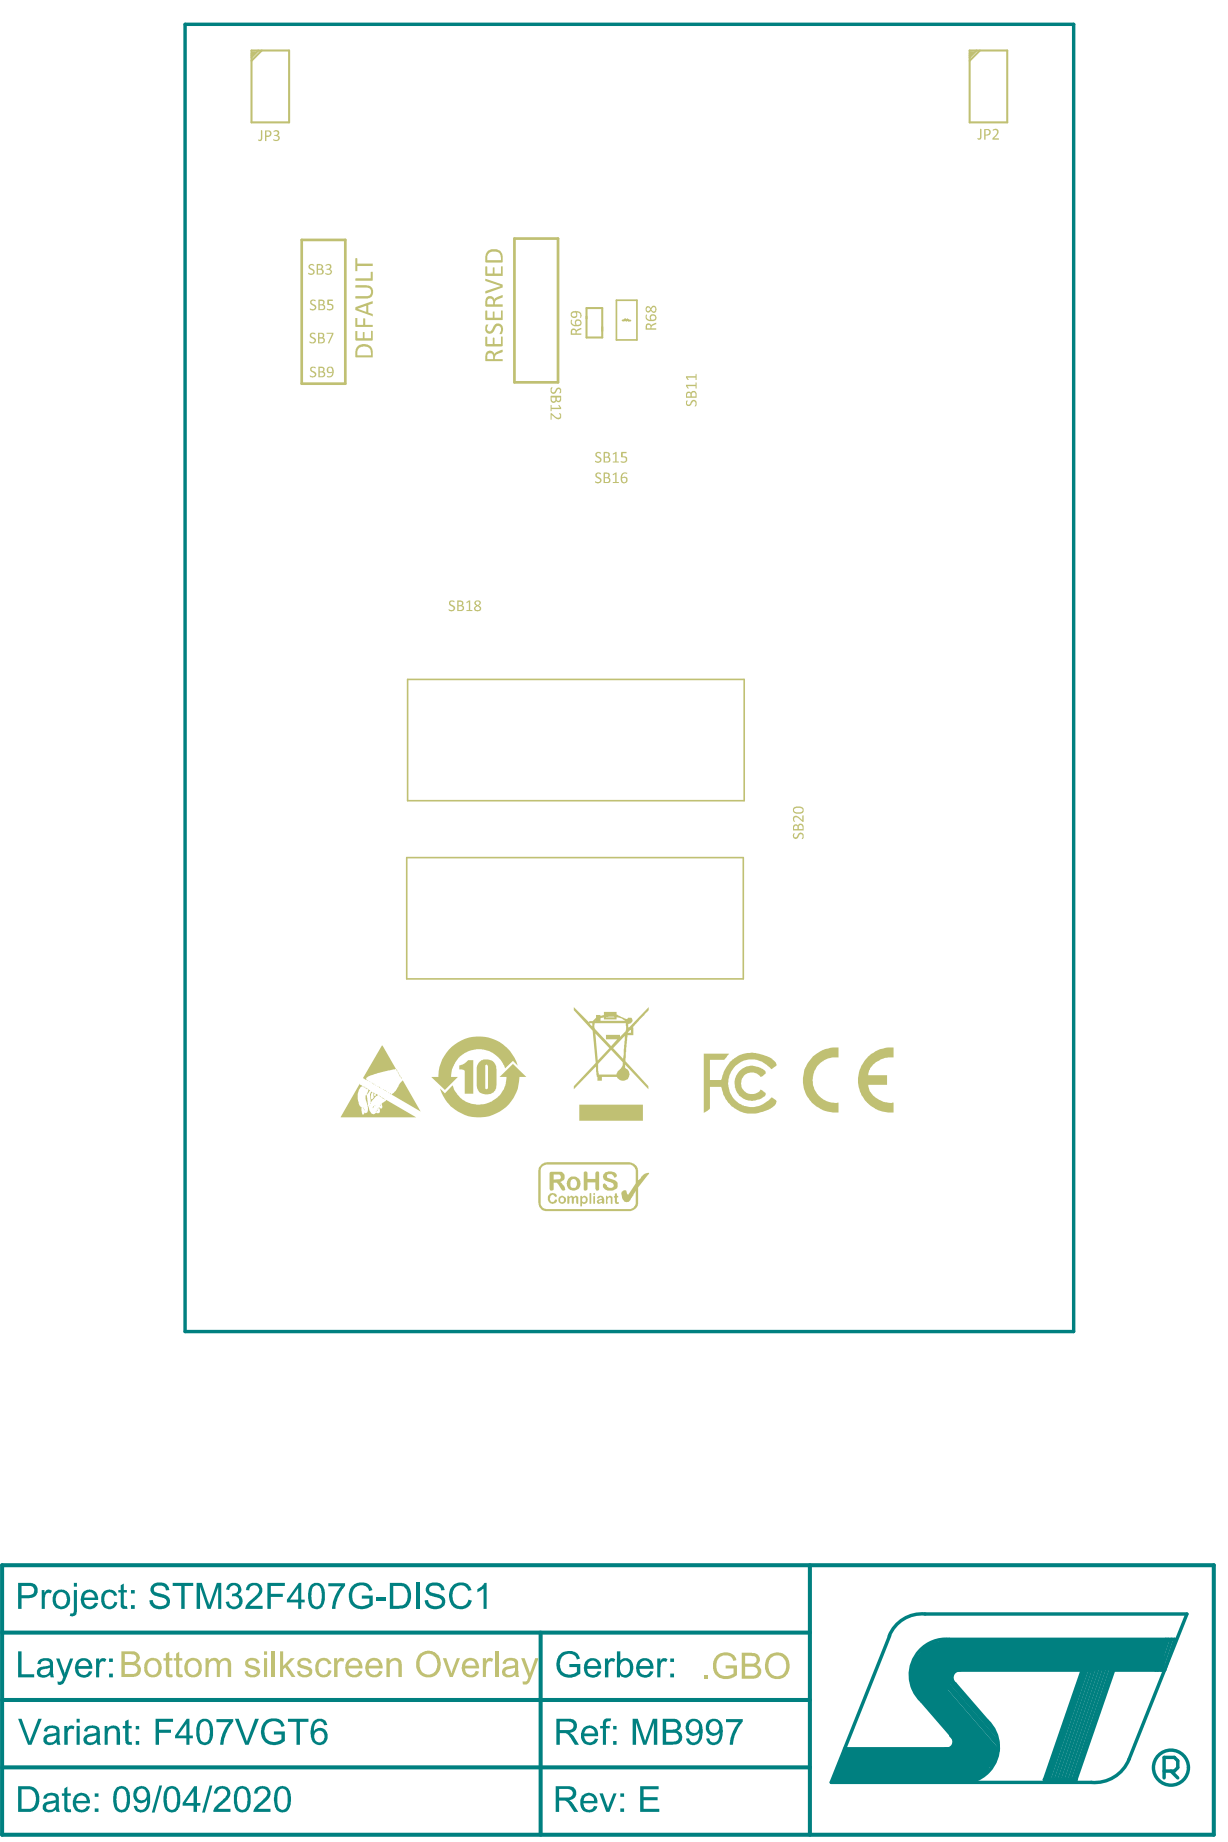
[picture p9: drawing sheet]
<svg xmlns="http://www.w3.org/2000/svg" width="303mm" height="455mm" viewBox="0 0 303 455" stroke-linecap="round" stroke-linejoin="round" font-family="sans-serif">
<g fill="#008080">
<path d="M208.4 431.7h26.1l1.5-2.5 7.4 8.5-2.5 2.3h-35.8z"/>
<path d="M228.6 406l4.8-1.3h54v7.6h-51.6l-2.3 5.9-4 4.1-4.7-6.2v-5.5z"/>
</g>
<g fill="none" stroke="#008080" stroke-width=".84">
<path d="M228.3 398.4h64.6l-14.3 35.9M219.6 403.8l-14.5 36.2h64.2M225.3 416.9l18.1 20.8M226.2 416.9l17.6 20.3M226.2 416l17.6 20.4M226.5 412.3h43.2M226.6 415.6l17.6 20.4M227 415.2l17.7 20.3M227.4 419.9l10.2 11.8h-29.2M227.5 414.7l17.6 20.4M227.9 414.3l17.6 20.4M228.1 407.8l17.6 20.4"/>
<path d="M228.3 413.1l17.6 20.3M228.3 412.2l17.6 20.4M228.3 409.3l17.6 20.3M228.3 413.9l17.4 20.2M228.7 411.8l17.6 20.4M228.7 410.5l17.6 20.4M234.2 404.7h55.7l-2.5 7.6M235.7 415.7l7.9 9.1M267.4 411.5l-9.6 27.8M268 411.5l-9.5 27.7M268.4 411.5l-9.5 27.7M269.3 411.5l-9.5 27.7"/>
<path d="M270.1 411.5l-9.5 27.7M271 411.5l-9.6 27.7M271.8 411.5l-9.5 27.7M272.7 411.5l-9.6 27.7M273.5 411.5l-9.5 27.7M274.4 411.5l-9.6 27.7M275.1 412.3h12.3M275.1 411.5l-9.6 27.8M287.7 404.7l-2.5 7.6M288.2 404.7l-2.5 7.6M289.1 404.7l-2.5 7.6M287.3 437.2h2.5l.8-.8v-1.7l-.8-.9h-2.5v5.1"/>
<path d="M289 437.2l1.6 1.7"/>
</g>
<path d="M.5 386.4h299v66.5h-299zM199.9 386.4v66.5M.5 419.7h199.4M.5 403h199.4M133.4 403v49.9M.5 436.3h199.4M257.8 439.3h7.7" fill="none" stroke="#008080" stroke-width="1"/>
<g fill="#008080">
<path d="M147.9 442.7h.9l1.2 3.7 1.4-3.7h.8l-1.8 4.6h-.8z"/>
<path d="M158 441h4.5v.7h-3.7v2h3.5v.7h-3.5v2.1h3.9v.8h-4.7z"/>
<path d="M138.7 408l.3-.2a2.97 2.97 0 0 1 3.9 1l.2 .6-.7 .3a2.18 2.18 0 0 0-2.5-1.4 2.18 2.18 0 0 0-1.8 2.3v.3a2.49 2.49 0 0 0 1.5 2.3 2.49 2.49 0 0 0 2.8-.5v-1.2h-1.9v-.7h2.7v2.4l-.3 .2a3.4 3.4 0 0 1-5.5-1.7 3.7 3.7 0 0 1 1.3-3.7z"/>
<path d="M149.3 409.4h.7v.7a1.1 1.1 0 0 1 1.8-.5l-.2 .7a.88 .88 0 0 0-1.1-.1 .88 .88 0 0 0-.4 .9v3h-.8z"/>
<path d="M162.2 409.4h.8v.7a1.1 1.1 0 0 1 1.7-.5l-.3 .7a.84 .84 0 0 0-1-.1 .84 .84 0 0 0-.4 .9v3h-.8z"/>
<path d="M4.5 407.7h.8v5.6h3.1v.8h-3.9z"/>
<path d="M13.8 409.4h.9l1.2 3.8 1.4-3.8h.8l-1.8 4.9a1.77 1.77 0 0 1-1.5 1.6h-.5l-.1-.8a.9 .9 0 0 0 1 0 .9 .9 0 0 0 .3-.9z"/>
<path d="M23.7 409.4h.8v.7a1.1 1.1 0 0 1 1.7-.5l-.3 .7a.88 .88 0 0 0-1.1 0 .88 .88 0 0 0-.2 1l-.1 2.8h-.8z"/>
<path d="M149.1 424.5l.5-.3 1.2 .1-.2 .7h-.6a.49 .49 0 0 0-.5 .7v.4h1v.6h-1v4h-.7v-4h-.7v-.6h.7v-1z"/>
<path d="M156.1 424.3h1.3l1.8 5.5 1.9-5.5h1.1v6.4h-.8v-5.4l-1.9 5.4h-.8l-1.7-5.5v5.5h-.9z"/>
<path d="M179.2 424.4h4.1v.7l-1 1.2-.5 1.1a6.9 6.9 0 0 0-1 3.3h-.7l.2-1.8 1-2.3 1-1.4h-3.1z"/>
<path d="M4.5 424.3h.8l2 5.7 2.2-5.7h.8l-2.5 6.4h-.9z"/>
<path d="M15.9 426.1h.7v.7a1.02 1.02 0 0 1 .8-.8 1.02 1.02 0 0 1 1 .3l-.3 .6a.88 .88 0 0 0-1-.1 .88 .88 0 0 0-.4 1v2.9h-.8z"/>
<path d="M25.8 426.1h.7v.7a1.69 1.69 0 0 1 2-.8 1.69 1.69 0 0 1 1.1 1.9v2.8h-.8v-2.8a1.06 1.06 0 0 0-1.1-1.2 1.06 1.06 0 0 0-1 1.2l-.1 2.8h-.8z"/>
<path d="M30.9 424.9l.8-.4v1.6h.8v.6h-.8v2.7a.5 .5 0 0 0 .2 .6 .5 .5 0 0 0 .6 0l.1 .7h-.6a1.07 1.07 0 0 1-1.1-1.3v-2.7h-.6v-.6h.6z"/>
<path d="M38.4 424.3h4.3v.8h-3.5v1.9h3v.8h-3v2.9h-.8z"/>
<path d="M53.4 424.4h4.2v.7l-1.1 1.2-.5 1.1a6.9 6.9 0 0 0-.9 3.3h-.8l.3-1.8 .8-2.1 1.1-1.6h-3.1z"/>
<path d="M58 424.3h.9l2 5.7 2.1-5.7h.9l-2.5 6.4h-.9z"/>
<path d="M65.7 424.6h.3a2.89 2.89 0 0 1 4 1.1l.2 .4-.7 .2a2.08 2.08 0 0 0-1.7-1.4 2.08 2.08 0 0 0-2.1 .8l-.2 .5a3.1 3.1 0 0 0 .6 3.3 2.71 2.71 0 0 0 3.4-.1v-1.2h-1.9v-.8h2.7v2.4a3.6 3.6 0 0 1-5.6-.7v-.1a4 4 0 0 1 1-4.4z"/>
<path d="M71.1 424.3h5v.8h-2.1v5.6h-.8v-5.6h-2.1z"/>
<path d="M15.9 441.5l.7-.5v1.7h.9v.6h-.9v2.9l.2 .4h.7v.7a1.14 1.14 0 0 1-1.3-.1 1.14 1.14 0 0 1-.3-1.3v-2.6h-.6v-.6h.6z"/>
<path d="M39.3 440.8h.7l-1.9 6.7h-.6z"/>
<path d="M51.7 440.8h.7l-1.9 6.7h-.6z"/>
<path d="M53.6 441.2l.2-.1a2.01 2.01 0 0 1 3 1.8l-.1 .6-.5 .8-2.4 2.2h3.1v.8l-4.2-.1a4.7 4.7 0 0 1 2.2-2.7 2.38 2.38 0 0 0 1-2.3 1.25 1.25 0 0 0-1.4-.6 1.25 1.25 0 0 0-.9 1.2l-.9-.1 .4-.9z"/>
<path d="M63.3 441.4h.1a2.07 2.07 0 0 1 3 .3 2.18 2.18 0 0 1-.8 3.1l-2 1.7h3.2v.8h-4.3l.1-.4a5.2 5.2 0 0 1 2-2.3 2.68 2.68 0 0 0 1.4-2.1 1.24 1.24 0 0 0-1.4-.9 1.24 1.24 0 0 0-1.1 1.2l-.8-.1 .3-.9z"/>
<path d="M10.3 392.5h.7v.7a1.13 1.13 0 0 1 1.8-.5l-.3 .7a.86 .86 0 0 0-1 0 .86 .86 0 0 0-.4 .8v3h-.8z"/>
<path d="M25.7 392.8a2.04 2.04 0 0 1 3.2 1.1l-.8 .1a1.15 1.15 0 0 0-1.3-1 1.15 1.15 0 0 0-1 1.2 1.65 1.65 0 0 0 1.3 2.4l.7-.3 .4-.9 .7 .2a2.04 2.04 0 0 1-2.4 1.5 2.04 2.04 0 0 1-1.5-2.5l.1-1.1z"/>
<path d="M29.8 391.4l.7-.5v1.6h.8v.6h-.8v3.2l.4 .2 .4-.1 .2 .8h-.4a.87 .87 0 0 1-1.3-.8v-3.3h-.6v-.6h.6z"/>
<path d="M37.9 391a2.67 2.67 0 0 1 3.7 .9l.2 .6-.9 .1a1.63 1.63 0 0 0-1.2-1.2 1.63 1.63 0 0 0-1.6 .5 1.02 1.02 0 0 0 1.1 1.4l.5 .2a2.14 2.14 0 0 1 2.2 1.8 2.26 2.26 0 0 1-3 1.9 2.17 2.17 0 0 1-2-2.1l.8-.1a1.8 1.8 0 0 0 2.8 1.3 .98 .98 0 0 0 .6-1.2 .98 .98 0 0 0-1.2-.7l-.7-.2a2.16 2.16 0 0 1-2.1-2.1l.3-.6z"/>
<path d="M42.6 390.8h5.1v.7h-2.1v5.7h-.9v-5.7h-2.1z"/>
<path d="M48.5 390.8h1.3l1.8 5.5 1.9-5.5h1.1v6.4h-.8v-5.4l-1.8 5.4h-.8l-1.8-5.5v5.5h-.9z"/>
<path d="M56.5 391a1.87 1.87 0 0 1 2.1-.1 1.87 1.87 0 0 1 .9 1.9l-.2 .4-.7 .5a1.71 1.71 0 0 1 1.3 1.5 1.71 1.71 0 0 1-1 1.7 2.14 2.14 0 0 1-3.2-1.4l.8-.2a1.3 1.3 0 0 0 1.4 1.3 1.3 1.3 0 0 0 1.1-1.6 1.3 1.3 0 0 0-1.8-.9l.1-.7a1.08 1.08 0 0 0 1.4-.7 1.08 1.08 0 0 0-.8-1.4 1.08 1.08 0 0 0-1.3 1l-.1 .2-.7-.1z"/>
<path d="M61.3 391.2h.1a2.02 2.02 0 0 1 2.4-.2 2.02 2.02 0 0 1 .8 2.3l-.5 .8-2.5 2.3h3.2v.8l-4.3-.1a4.9 4.9 0 0 1 2.3-2.8 2.17 2.17 0 0 0 1-2.4 1.22 1.22 0 0 0-1.4-.5 1.22 1.22 0 0 0-.9 1.2l-.8-.1 .1-.5z"/>
<path d="M66 390.8h4.3v.7h-3.5v2h3v.7h-3v3h-.8z"/>
<path d="M81 390.8h4.1v.7l-.6 .8-.9 1.6a6.3 6.3 0 0 0-.8 3.3h-.9l.2-1.1a6.3 6.3 0 0 1 1-2.9l1-1.6h-3.1z"/>
<path d="M87.4 391.1a2.99 2.99 0 0 1 4.4 1.2l.1 .2-.8 .3a2.21 2.21 0 0 0-2.7-1.3 2.21 2.21 0 0 0-1.5 2.6 2.43 2.43 0 0 0 1.4 2.2 2.43 2.43 0 0 0 2.6-.3l.2-.2v-1.2h-1.8v-.7h2.7l-.1 2.4a3.4 3.4 0 0 1-5.7-1.1 3.5 3.5 0 0 1 .9-3.8z"/>
<path d="M92.8 394.5h2.4v.7h-2.4z"/>
<path d="M102.8 390.8h.8v6.4h-.8z"/>
<path d="M105.7 391a2.79 2.79 0 0 1 3.8 .7l.2 .8-.8 .1a1.45 1.45 0 0 0-2-1.2 .94 .94 0 0 0-1 1 .94 .94 0 0 0 1.1 .9l.6 .2a2.42 2.42 0 0 1 2.3 1.5 2.28 2.28 0 0 1-3.1 2.2 2.02 2.02 0 0 1-2-2.1l.8-.1a1.91 1.91 0 0 0 1.5 1.5 1.91 1.91 0 0 0 1.9-.8 1.27 1.27 0 0 0-1.2-1.4l-.6-.1a2.21 2.21 0 0 1-2.1-1.7v-.6z"/>
<path d="M112 391.2a2.76 2.76 0 0 1 4.4 1.3l-.9 .2a1.95 1.95 0 0 0-2.2-1.3 1.95 1.95 0 0 0-1.6 2.1l-.1 .4a2.51 2.51 0 0 0 1.7 2.6 1.95 1.95 0 0 0 2.3-1.6l.9 .3a2.84 2.84 0 0 1-2.4 2 2.84 2.84 0 0 1-2.8-1.3 3.9 3.9 0 0 1 .7-4.7z"/>
<path d="M117.8 392.3l.9-.5 .9-1h.5v6.4h-.8v-5.1l-1.5 1z"/>
<path d="M138 441.6v2.1h1.8a1.1 1.1 0 0 0 1.5-.9 1.1 1.1 0 0 0-1.3-1.2zM137.1 441h3a1.75 1.75 0 0 1 2.1 1.5 1.75 1.75 0 0 1-1.8 1.9l.7 .4 1.6 2.5h-1l-.9-1.4a2 2 0 0 0-1.7-1.4h-1.1v2.8h-.9z"/>
<path d="M144.4 443.6l-.3 1h2.5a1.32 1.32 0 0 0-.8-1.2 1.32 1.32 0 0 0-1.4 .2zM143.8 443.2a2.19 2.19 0 0 1 2.5-.3 2.19 2.19 0 0 1 1.1 2.3h-3.4a1.37 1.37 0 0 0 .8 1.4 1.37 1.37 0 0 0 1.6-.4l.2-.3h.8a2.23 2.23 0 0 1-2.8 1.4 2.23 2.23 0 0 1-1.4-2.8z"/>
<path d="M153.1 442.7h.9v.9h-.9zM153.1 446.5h.9v.8h-.9z"/>
<path d="M145.5 410.2l-.4 .5-.1 .6h2.5a1.27 1.27 0 0 0-.7-1.2 1.27 1.27 0 0 0-1.3 .1zM145 409.7a2.2 2.2 0 0 1 2.4 0 2.2 2.2 0 0 1 1 2.3h-3.5a1.35 1.35 0 0 0 1 1.5 1.35 1.35 0 0 0 1.6-.9h.9a2.23 2.23 0 0 1-2.9 1.4 2.23 2.23 0 0 1-1.4-2.8l.4-1z"/>
<path d="M153.6 410.2a2.24 2.24 0 0 0 .2 3.2 1.43 1.43 0 0 0 1.4-.4 1.43 1.43 0 0 0 .2-1.5 1.24 1.24 0 0 0-.5-1.3 1.24 1.24 0 0 0-1.3 0zM152.2 407.7h.9v2.2a1.88 1.88 0 0 1 2-.4 1.88 1.88 0 0 1 1.2 1.8l-.1 1a2 2 0 0 1-2.1 1.9l-.9-.4-.2-.3v.6h-.8z"/>
<path d="M158.1 410.4l-.3 .9h2.6a1.32 1.32 0 0 0-.8-1.3 1.32 1.32 0 0 0-1.5 .4zM157.6 409.9a2.2 2.2 0 0 1 2.6-.3 2.2 2.2 0 0 1 1.1 2.4h-3.5a1.35 1.35 0 0 0 1 1.5 1.35 1.35 0 0 0 1.6-.9h.9a2.13 2.13 0 0 1-3.3 1.2 2.73 2.73 0 0 1-.5-3.7z"/>
<path d="M165.4 409.4h.9v.9h-.9zM165.4 413.2h.9v.9h-.9z"/>
<path d="M10.2 412.2a.74 .74 0 0 0-.2 1 .74 .74 0 0 0 1 .3 1.31 1.31 0 0 0 1.3-1.4l-.1-.4zM9.6 409.9a2.78 2.78 0 0 1 3.2 0l.3 .5v2.8l.2 .9h-.8l-.1-.6a2.45 2.45 0 0 1-3 .2 1.36 1.36 0 0 1-.2-1.5 1.36 1.36 0 0 1 1.3-.7l.9-.2a.64 .64 0 0 0 .9-.3 .64 .64 0 0 0-.5-.9 1.22 1.22 0 0 0-1.8 .8l-.8-.2z"/>
<path d="M19.7 410.4l-.4 .9h2.6a1.32 1.32 0 0 0-.8-1.3 1.32 1.32 0 0 0-1.4 .4zM19.1 409.9a2.2 2.2 0 0 1 2.6-.3 2.2 2.2 0 0 1 1.1 2.4h-3.5a1.35 1.35 0 0 0 1.1 1.5 1.35 1.35 0 0 0 1.5-.9h.9a2.2 2.2 0 0 1-1.8 1.6 2.2 2.2 0 0 1-2.2-1 3.1 3.1 0 0 1 .3-3.3z"/>
<path d="M26.9 409.4h.9v.9h-.9zM26.9 413.2h.9v.9h-.9z"/>
<path d="M138.1 425v2.1h2a1.11 1.11 0 0 0 1.5-1 1.11 1.11 0 0 0-1.4-1.1zM137.3 424.3h3a1.75 1.75 0 0 1 2.1 1.6 1.75 1.75 0 0 1-1.8 1.9l1 .8 1.3 2.1h-1l-1-1.5a2.37 2.37 0 0 0-1.6-1.3h-1.2v2.8h-.8z"/>
<path d="M144.7 426.8l-.2 .3-.3 .8h2.6a1.35 1.35 0 0 0-2.1-1.1zM144.1 426.4a2.17 2.17 0 0 1 2.5-.1 2.17 2.17 0 0 1 1 2.3h-3.5a1.35 1.35 0 0 0 1.1 1.5 1.35 1.35 0 0 0 1.6-.9l.8 .1a2.17 2.17 0 0 1-2.5 1.4 2.17 2.17 0 0 1-1.7-2.2l.1-1.1z"/>
<path d="M151.3 426.1h.9v.8h-.9zM151.3 429.8h.9v.9h-.9z"/>
<path d="M164.4 425.1v1.9h1.6a1 1 0 0 0 1.2-1 1 1 0 0 0-1.3-.9zM164.4 427.8v2.2h1.8a1.13 1.13 0 0 0 1.3-1.2 1.13 1.13 0 0 0-1.4-1zM163.5 424.3h2.6a1.59 1.59 0 0 1 1.8 1 1.59 1.59 0 0 1-.7 2 1.77 1.77 0 0 1 1.1 2.1 1.77 1.77 0 0 1-2.1 1.2l-2.7 .1z"/>
<path d="M170.5 425.2a1.43 1.43 0 0 0-.3 2 1.43 1.43 0 0 0 1.9 .4 1.69 1.69 0 0 0-.6-2.7l-.7 .1zM170 424.6a2.17 2.17 0 0 1 2.3 0 2.17 2.17 0 0 1 1 2.2 4.2 4.2 0 0 1-1.1 3.7 1.91 1.91 0 0 1-2.9-1.3l.7-.1a1.19 1.19 0 0 0 1.3 1 1.19 1.19 0 0 0 1.1-1.1l.2-1.3a1.87 1.87 0 0 1-2.4 .6 1.87 1.87 0 0 1-.9-2.3l.2-.7z"/>
<path d="M175.6 425.1a1.52 1.52 0 0 0-.6 1.6 1.52 1.52 0 0 0 1.3 1.2 1.46 1.46 0 0 0 1.2-1.7 1.46 1.46 0 0 0-1.7-1.2zM174.9 424.6a2.2 2.2 0 0 1 2.5 .1 2.2 2.2 0 0 1 .9 2.2l.1 .7a3.6 3.6 0 0 1-1.4 3 1.87 1.87 0 0 1-2.7-1.4l.7-.1a1.19 1.19 0 0 0 1.3 1 1.19 1.19 0 0 0 1.1-1.1l.2-1.3a1.96 1.96 0 0 1-2.8 .3 1.96 1.96 0 0 1-.4-2.7z"/>
<path d="M11.9 428.8a.8 .8 0 0 0-.2 1.1 .8 .8 0 0 0 1 .2 1.37 1.37 0 0 0 1.1-1.7zM11.3 426.4a2.79 2.79 0 0 1 3.1 .1l.3 .5v2.8l.2 .9h-.8l-.2-.6a2.02 2.02 0 0 1-3.2-.2 1.58 1.58 0 0 1 2-1.9l.8-.1a.4 .4 0 0 0 .4-.3 .4 .4 0 0 0-.1-.4 1.25 1.25 0 0 0-1.2-.6 1.25 1.25 0 0 0-1 .9l-.8-.1z"/>
<path d="M18.9 424.3h.8v.9h-.8zM18.9 426.1h.8v4.6h-.8z"/>
<path d="M21.6 429a.79 .79 0 0 0 0 1 .79 .79 0 0 0 1 .1 1.26 1.26 0 0 0 1.1-1.7zM21.1 426.5a2.42 2.42 0 0 1 3.4 .2l.1 .7v2.8l.3 .5h-.8l-.1-.4a.51 .51 0 0 0-.8 .3 1.78 1.78 0 0 1-2.6-.9 1.66 1.66 0 0 1 2-1.7l.3-.1a.66 .66 0 0 0 .9-.3 .66 .66 0 0 0-.3-.8 1.31 1.31 0 0 0-1.9 .4l-.1 .3-.7-.1z"/>
<path d="M33.5 426.1h.8v.8h-.8zM33.5 429.8h.8v.9h-.8z"/>
<path d="M46 425.6l-2 2.9h2zM46.1 424.3h.7v4.2h.8v.6h-.8v1.6h-.8v-1.6h-2.8v-.6z"/>
<path d="M49.8 425.2a4.1 4.1 0 0 0-.5 3.2v.4a1.24 1.24 0 0 0 .6 1.1 1.24 1.24 0 0 0 1.3 0v-.1a4.5 4.5 0 0 0 .4-3.6 1.16 1.16 0 0 0-.6-1.1 1.16 1.16 0 0 0-1.2 .1zM49.5 424.6a2.03 2.03 0 0 1 3 1.8l.1 1a3.4 3.4 0 0 1-1.3 3.2 1.99 1.99 0 0 1-2.8-1.9l-.1-.8a4 4 0 0 1 1.1-3.3z"/>
<path d="M77.5 424.8a1.98 1.98 0 0 1 3.3 1l-.8 .1a1.25 1.25 0 0 0-1.5-.9 1.25 1.25 0 0 0-.9 1.4l-.1 1a1.91 1.91 0 0 1 2.4-.6 1.91 1.91 0 0 1 .9 2.3 2.09 2.09 0 0 1-2.3 1.7 2.09 2.09 0 0 1-1.8-2.3 5 5 0 0 1 .8-3.7zM77.9 427.6a1.43 1.43 0 0 0-.2 1.9 1.43 1.43 0 0 0 1.9 .4 1.52 1.52 0 0 0-.6-2.6h-.5z"/>
<path d="M5.3 441.7v4.8h1.5a1.87 1.87 0 0 0 2.1-1.9v-.3a2.44 2.44 0 0 0-1.3-2.5zM4.5 441h2.4a2.97 2.97 0 0 1 2.7 3.9 2.49 2.49 0 0 1-2.8 2.4h-2.3z"/>
<path d="M11.7 445.4a.8 .8 0 0 0-.2 1.1 .8 .8 0 0 0 1.1 .3 1.37 1.37 0 0 0 1.1-1.8zM11.1 443.1a2.58 2.58 0 0 1 3.2 .1l.2 .4v2.9l.3 .8h-.9l-.1-.5a2.5 2.5 0 0 1-2.9 .2 1.51 1.51 0 0 1-.1-1.7 1.51 1.51 0 0 1 1.7-.6l.8-.2a.49 .49 0 0 0 .5-.3 .49 .49 0 0 0-.1-.5 1.53 1.53 0 0 0-2.1 0l-.2 .4-.8-.1z"/>
<path d="M19.3 443.5l-.3 .3-.2 .8h2.6a1.35 1.35 0 0 0-2.1-1.1zM18.7 443.1a2.16 2.16 0 0 1 2.5-.2 2.16 2.16 0 0 1 1 2.3h-3.5a1.36 1.36 0 0 0 1 1.5 1.36 1.36 0 0 0 1.7-.8h.8a2.24 2.24 0 0 1-3 1.3 2.24 2.24 0 0 1-1.1-3.1z"/>
<path d="M23.4 442.7h.9v.9h-.9zM23.4 446.5h.9v.8h-.9z"/>
<path d="M29.4 441.7a5.6 5.6 0 0 0-.5 4.3 1.14 1.14 0 0 0 1.4 .7 1.14 1.14 0 0 0 .8-1.2l.1-.6a5 5 0 0 0-.5-3.1l-.5-.3zM28.9 441.2a2.18 2.18 0 0 1 2.2 .1 2.18 2.18 0 0 1 1 2.1v.6a3.6 3.6 0 0 1-1.2 3.3 2.12 2.12 0 0 1-2.9-2.2l-.1-1.1a3.8 3.8 0 0 1 1-2.8z"/>
<path d="M34.2 441.8a1.52 1.52 0 0 0 .6 2.6l.1 .1a1.49 1.49 0 0 0 1.3-1.5 1.49 1.49 0 0 0-1.4-1.5zM33.7 441.3a2.23 2.23 0 0 1 2.4 0 2.23 2.23 0 0 1 .9 2.3v.6a2.54 2.54 0 0 1-2.5 3.2l-.8-.3-.5-.7-.2-.5 .8-.1a1.19 1.19 0 0 0 1.2 1 1.19 1.19 0 0 0 1.1-1.2l.2-1.3a1.9 1.9 0 0 1-2.5 .6 1.9 1.9 0 0 1-.8-2.4l.2-.8z"/>
<path d="M41.8 441.7a5.6 5.6 0 0 0-.4 4.3 1.14 1.14 0 0 0 1.3 .7 1.14 1.14 0 0 0 .8-1.2l.1-.6a5 5 0 0 0-.5-3.1l-.5-.3zM41.3 441.2a2.18 2.18 0 0 1 2.2 .1 2.18 2.18 0 0 1 1 2.1v.9a2.62 2.62 0 0 1-1.6 3.1 1.97 1.97 0 0 1-2.4-1.8 5.3 5.3 0 0 1 .4-4z"/>
<path d="M47.8 442.2l-2 2.9h2zM47.9 441h.7v4.1h.9v.7h-.9v1.5h-.8v-1.5h-2.7v-.7z"/>
<path d="M59.2 441.7a5 5 0 0 0-.2 4.8 1.27 1.27 0 0 0 1.4 0 1.27 1.27 0 0 0 .6-1.3l.1-1.1a3.7 3.7 0 0 0-.7-2.3l-.4-.3zM58.6 441.2a2.03 2.03 0 0 1 2.2 0 2.03 2.03 0 0 1 1 1.9l.1 .9a3.4 3.4 0 0 1-1.3 3.3 2.08 2.08 0 0 1-2.8-1.9l-.1-1.4a3 3 0 0 1 .9-2.8z"/>
<path d="M69.1 441.7a4.7 4.7 0 0 0-.6 3.9 1.19 1.19 0 0 0 1.3 1.2 1.19 1.19 0 0 0 1.1-1.4l.1-.9a3 3 0 0 0-.8-2.8l-.3-.2zM68.7 441.1a2.14 2.14 0 0 1 3 2.3l.1 .8a3.3 3.3 0 0 1-1.3 3.1 2.02 2.02 0 0 1-2.7-1.9 4.7 4.7 0 0 1 .8-4.2z"/>
<path d="M5.3 391.5v2.3h1.7a1.17 1.17 0 0 0 1.5-1.1 1.17 1.17 0 0 0-1.4-1.2zM4.5 390.8h2.6a1.92 1.92 0 0 1 2.2 1.8 1.92 1.92 0 0 1-2.1 2h-1.9v2.6h-.8z"/>
<path d="M14.4 393.2a2.1 2.1 0 0 0 0 3.1 1.28 1.28 0 0 0 1.4 .1 1.28 1.28 0 0 0 .7-1.2v-.2a1.76 1.76 0 0 0-1.4-2zM13.7 392.9l.1-.1a2.43 2.43 0 0 1 3 .3l.2 .3a2.67 2.67 0 0 1-1.2 3.8 2.22 2.22 0 0 1-2.8-2.8l.2-.8z"/>
<path d="M18.2 390.8h.8v.9h-.8zM18.2 392.5h.8v4.9a1.36 1.36 0 0 1-1 1.6h-.8l.2-.7a.63 .63 0 0 0 .7-.1 .63 .63 0 0 0 .1-.8z"/>
<path d="M21.2 393.4l-.4 1h2.6a1.32 1.32 0 0 0-.8-1.2 1.32 1.32 0 0 0-1.4 .2zM20.7 392.9a2.2 2.2 0 0 1 2.5-.2 2.2 2.2 0 0 1 1 2.3h-3.4a1.35 1.35 0 0 0 .9 1.6 1.35 1.35 0 0 0 1.7-.9h.8a2.19 2.19 0 0 1-3.8 .7 2.72 2.72 0 0 1 .2-3.4z"/>
<path d="M32.3 392.5h.9v.9h-.9zM32.3 396.3h.9v.9h-.9z"/>
<path d="M73.6 392l-2 2.9h2zM73.8 390.8h.5v4.1h.9v.7h-.9v1.6h-.7v-1.6h-2.8v-.7z"/>
<path d="M77.5 391.6a3.6 3.6 0 0 0-.6 2.9l.1 .7a1.15 1.15 0 0 0 1.1 1.4 1.15 1.15 0 0 0 1.1-1.3l.1-.3a4.8 4.8 0 0 0-.4-3.3l-.6-.3zM77 391a2.14 2.14 0 0 1 2.3 .2 2.14 2.14 0 0 1 .9 2v.6a3.6 3.6 0 0 1-1.2 3.3 2.05 2.05 0 0 1-2.9-2.2l-.1-1.1a3.7 3.7 0 0 1 1-2.8z"/>
<path d="M97 391.5v4.9h1.6a2.31 2.31 0 0 0 2-2.9 1.86 1.86 0 0 0-1.8-2zM96.2 390.8h2.4a2.89 2.89 0 0 1 2.8 3.6 2.74 2.74 0 0 1-2.9 2.8h-2.3z"/>
</g>
<g fill="none" stroke="#008080" stroke-width=".84">
<path d="M228.3 398.4a8.7 8.7 0 0 0-8.9 5.5M234.2 404.7a8.8 8.8 0 0 0-8.8 5.2 8.8 8.8 0 0 0 2 10M236.9 412.3a1.89 1.89 0 0 0-1.9 1.2 1.89 1.89 0 0 0 .7 2.2M234.6 428.5a1.82 1.82 0 0 1 .7 2.2 1.82 1.82 0 0 1-2 1.1M243.6 424.8a8.8 8.8 0 0 1-3.6 14.9M278.6 434.3a9.1 9.1 0 0 1-9.3 5.7"/>
<circle cx="289" cy="436.4" r="4.3"/>
</g>
<circle cx="230.9" cy="435.1" r=".84" fill="#008080"/>
<path d="M45.7 6h219.3v322.7h-219.3z" fill="none" stroke="#008080" stroke-width=".84"/>
<path d="M152.1 74.1h5.1v9.8h-5.1z" fill="none" stroke="#c0c073" stroke-width=".42"/>
<path d="M62.1 12.5h9.2v17.7h-9.2zM62.5 12.9l-.4 .4M62.9 12.9l-.8 .8M63.8 12.5l-1.7 1.7M64.6 12.5l-2.5 2.5M239.3 12.5h9.3v17.7h-9.3zM239.7 12.9l-.4 .4M240.1 12.9l-.8 .8M241 12.5l-1.7 1.7M241.8 12.5l-2.5 2.5M144.7 76.1h3.9v7.2h-3.9z" fill="none" stroke="#c0c073" stroke-width=".51"/>
<path d="M153.6 79.1h.4l.3-.3 .3 .3 .2-.2 .3 .2h.5" fill="none" stroke="#c0c073" stroke-width=".47"/>
<path d="M100.6 167.7h83v30h-83zM100.4 211.7h83v30h-83z" fill="none" stroke="#c0c073" stroke-width=".4"/>
<path d="M74.5 59.2h10.7v35.5h-10.7zM126.9 58.9h10.8v35.5h-10.8z" fill="none" stroke="#c0c073" stroke-width=".66"/>
<g fill="#c0c073">
<path d="M195.9 205.7h.2a.57 .57 0 0 0-.2 .7 .57 .57 0 0 0 .6 .3l.3-.3a.81 .81 0 0 1 1-.9 .81 .81 0 0 1 .5 1.2l-.2 .4-.3-.1a.55 .55 0 0 0 .3-.7 .55 .55 0 0 0-.7-.3l-.2 .2a.93 .93 0 0 1-1.3 .8v-.1a.81 .81 0 0 1 0-1.2z"/>
<path d="M195.9 201.5h.1a1.57 1.57 0 0 1 1.6 .6l.4 .4v-1.1l.3-.1v1.6h-.3l-.7-.7a.97 .97 0 0 0-1.3-.3l-.1 .4 .3 .5a.48 .48 0 0 1-.5-.2 .48 .48 0 0 1 0-.5z"/>
<path d="M169.5 98.9h.2a.57 .57 0 0 0-.2 .6 .57 .57 0 0 0 .5 .4l.3-.2a.82 .82 0 0 1 .6-.9 .82 .82 0 0 1 1 .6 .59 .59 0 0 1 0 .6 .59 .59 0 0 1-.5 .3 .63 .63 0 0 0 .3-.7 .63 .63 0 0 0-.6-.5l-.3 .3a.84 .84 0 0 1-.5 .8 .84 .84 0 0 1-.9-.2l-.1-1z"/>
<path d="M169.3 95h2.3v-.6h.2l.1 1.5h-.3v-.6h-2l.4 .5-.3 .1-.4-.6z"/>
<path d="M169.3 92.9h2.3v-.5l.2-.1 .1 1.5h-.3v-.6h-2l.4 .5-.3 .1-.4-.6z"/>
<path d="M119.7 83.2h.6v1.7h1.3l.1-1.6 .3 .1v1.5h1.6v-1.8h.4l.1 2.3h-4.3z"/>
<path d="M120 80.1h.1a.22 .22 0 0 1 .3 0 .22 .22 0 0 1-.1 .4 .76 .76 0 0 0-.1 .9 .76 .76 0 0 0 .9 .3l.4-.6a1.38 1.38 0 0 1 2-1.1 1.64 1.64 0 0 1 .1 2.5h-.3v-.2a1.21 1.21 0 0 0-.2-1.8 1.32 1.32 0 0 0-1.2 1.1 1.13 1.13 0 0 1-1.2 .8 1.13 1.13 0 0 1-1-1.2v-.6z"/>
<path d="M119.8 76.7h.5v1.7h1.3l.1-1.5h.3v1.5h1.6v-1.7h.5v2.2l-4.2 .1-.2-.1z"/>
<path d="M119.8 68.8l4.2 1.4 .1 .8-4.4 1.4 .1-.6 3.7-1.1-3.7-1.3z"/>
<path d="M119.8 65.8h.5v1.7h1.3l.1-1.5h.3v1.5h1.6v-1.7h.5v2.3h-4.2l-.2-.2z"/>
<path d="M147.1 116.8a.66 .66 0 0 1 .7-.2 .66 .66 0 0 1 .5 .5h-.1a.46 .46 0 0 0-.7-.2 .46 .46 0 0 0-.1 .7l.3 .1a.81 .81 0 0 1 .5 1.3 .81 .81 0 0 1-1.4-.2 .78 .78 0 0 0 1.3-.3l-.6-.4a.81 .81 0 0 1-.4-1.3z"/>
<path d="M151.2 117l1-.4v2.4h.5v.2h-1.5v-.2h.6v-2l-.5 .3z"/>
<path d="M111.1 148.3a.68 .68 0 0 1 1.1 .4 .63 .63 0 0 0-1.1 .1l.2 .4 .3 .1a.83 .83 0 0 1 .7 1.2 .83 .83 0 0 1-1.2 .3l-.4-.1v-.4a.77 .77 0 0 0 1.3-.1l-.4-.4a.85 .85 0 0 1-.7-.6 .85 .85 0 0 1 .2-.9z"/>
<path d="M115.1 148.7l.6-.5h.3v2.4h.5v.2h-1.4v-.2h.6v-2l-.5 .3z"/>
<path d="M64.5 32.1l.2 .1v1.9a.55 .55 0 0 1-.3 .7 .55 .55 0 0 1-.7-.2l.1-.2 .2 .1a.3 .3 0 0 0 .4-.1 .3 .3 0 0 0 0-.3z"/>
<path d="M67.7 32.2a.73 .73 0 0 1 1 .1 .73 .73 0 0 1-.2 1.1h-.1a.78 .78 0 0 1 .5 1 .78 .78 0 0 1-1.1 .4v-.1a.25 .25 0 0 1-.4 0 .25 .25 0 0 1 .1-.4 .64 .64 0 0 0 .7 .3 .64 .64 0 0 0 .5-.6l-.3-.4h-.7v-.3h.3a.47 .47 0 0 0 .5-.7 .47 .47 0 0 0-.8-.1l-.2 .1z"/>
<path d="M147.1 111.7a.66 .66 0 0 1 .7-.2 .66 .66 0 0 1 .5 .6h-.1a.46 .46 0 0 0-.7-.2 .46 .46 0 0 0-.1 .7l.3 .1a.81 .81 0 0 1 .5 1.3 .81 .81 0 0 1-1.4-.2 .78 .78 0 0 0 1.3-.4l-.6-.4a.81 .81 0 0 1-.4-1.3z"/>
<path d="M151.2 112l1-.4v2.3h.5v.3h-1.5v-.3h.6v-1.9l-.5 .2z"/>
<path d="M153.3 111.6h1.3l.1 .1-.1 .2h-.9l.1 .8a.82 .82 0 0 1 1 .8 .82 .82 0 0 1-1 .8l-.4-.1a.19 .19 0 0 1-.2-.1 .19 .19 0 0 1 0-.3l.3 .1a.59 .59 0 0 0 .9-.2 .59 .59 0 0 0-.3-.8l-.9-.1z"/>
<path d="M136.1 95.6l.3 .1a.63 .63 0 0 0-.3 .7 .63 .63 0 0 0 .6 .5l.3-.3a.83 .83 0 0 1 .5-.8 .83 .83 0 0 1 .9 .2v.1a.67 .67 0 0 1-.3 1 .57 .57 0 0 0 .1-.6 .57 .57 0 0 0-.5-.4l-.3 .3a.81 .81 0 0 1-1 .8 .81 .81 0 0 1-.5-1.2z"/>
<path d="M135.9 100h.2v.7h2l-.3-.6v-.1h.3l.4 .7v.3h-2.4v.5h-.2z"/>
<path d="M135.9 102h.3l.6 .6a.9 .9 0 0 0 1.4 .3l-.2-.7a.22 .22 0 0 1 .2-.2 .22 .22 0 0 1 .2 .3h.1a.85 .85 0 0 1-.4 1.2 .85 .85 0 0 1-1.1-.4l-.9-.7v1.2h-.2z"/>
<path d="M87.7 81.7h.5v1.8h1.3v-1.5h.5v1.5h1.6v-1.8h.4v2.3l-4.2 .1-.1-.2z"/>
<path d="M87.7 78.5h.5v1.7h1.4v-1.6h.4l.1 1.6h1.9v.5h-4.2z"/>
<path d="M87.8 70.4h2.6a1.65 1.65 0 0 1 1.7 1.6 1.65 1.65 0 0 1-1.6 1.7l-2.8-.1 .1-.5h2.6a1.06 1.06 0 0 0 1.2-1.1 1.06 1.06 0 0 0-1.2-1h-2.7z"/>
<path d="M87.8 68.7h3.7v-1.5l.5-.1-.1 2.2h-4.1z"/>
<path d="M87.8 63.7l.4 .1v1.3h3.8v.6h-3.8v1.2h-.5z"/>
<path d="M76.8 82.1h.2a.55 .55 0 0 1 .8 .5 .57 .57 0 0 0-.6-.2 .57 .57 0 0 0-.4 .5l.1 .2a1 1 0 0 1 1 1.2 .96 .96 0 0 1-1.5 .2v-.2a.74 .74 0 0 0 1.2-.3l-.2-.3a.85 .85 0 0 1-.8-.5 .85 .85 0 0 1 .1-1z"/>
<path d="M80.6 82.1h1.7l-1 2.7-.4-.1 1-2.3h-1.3z"/>
<path d="M76.8 74a.73 .73 0 0 1 1.1 .4 .6 .6 0 0 0-1 .2l.5 .5a.78 .78 0 0 1 .6 1 .78 .78 0 0 1-1 .6l-.5-.3v-.3h.1a.57 .57 0 0 0 .8 .3 .57 .57 0 0 0 .2-.8l-.4-.2a.75 .75 0 0 1-.7-.5 .75 .75 0 0 1 .3-.9z"/>
<path d="M80.8 73.9h1.3l.1 .2-.1 .2h-.9v.7a.84 .84 0 0 1 1.1 .9 .84 .84 0 0 1-1.1 .8l-.2-.1a.25 .25 0 0 1-.3-.1 .25 .25 0 0 1 .1-.4v.1a.6 .6 0 0 0 .9 0 .6 .6 0 0 0-.1-.9h-.8z"/>
<path d="M241.9 31.8l.3 .1v1.9a.53 .53 0 0 1-.3 .7 .53 .53 0 0 1-.7-.4h.2a.3 .3 0 0 0 .4 0 .3 .3 0 0 0 .1-.4z"/>
<path d="M245.1 32a.85 .85 0 0 1 1.2 .1 .85 .85 0 0 1-.2 1.2l-.8 .8h1.2v.4l-1.6-.1v-.3l.7-.5a1.04 1.04 0 0 0 .2-1.5l-.8 .2z"/>
<path d="M76.8 90.6a.68 .68 0 0 1 1.1 .3 .63 .63 0 0 0-1 .2l.1 .4a.82 .82 0 0 1 1 .7 .82 .82 0 0 1-.6 .9 .52 .52 0 0 1-.6 .1 .52 .52 0 0 1-.3-.6 .59 .59 0 0 0 .8 .3 .59 .59 0 0 0 .3-.7l-.2-.2a.9 .9 0 0 1-.8-1.1z"/>
<path d="M76.5 65.2h.1a.57 .57 0 0 1 1 .4l-.1 .1a.5 .5 0 0 0-.6-.3 .5 .5 0 0 0-.4 .6l.5 .3a.8 .8 0 0 1 .6 1.1 .8 .8 0 0 1-1.2 .4l-.4-.2a.26 .26 0 0 1 .2-.3 .26 .26 0 0 1 .3 .2 .47 .47 0 0 0 .8-.2 .47 .47 0 0 0-.5-.6 .82 .82 0 0 1-.6-.6 .82 .82 0 0 1 .3-.9z"/>
<path d="M80.4 65.3a.8 .8 0 0 1 1.1 0 .8 .8 0 0 1 .2 1l-.3 .1a.78 .78 0 0 1 .4 1.1 .78 .78 0 0 1-1 .4l-.5-.3 .1-.2a.7 .7 0 0 0 .7 .2 .7 .7 0 0 0 .5-.6l-.2-.3-.8-.1v-.3h.3a.48 .48 0 0 0 .5-.6 .48 .48 0 0 0-.8-.1l-.3 .1z"/>
<path d="M173.8 413.5h.9v.9h-.9z"/>
<path d="M176.7 408.8l.9-.5a2.91 2.91 0 0 1 4.1 1.3v.3l-.8 .1a2.02 2.02 0 0 0-3.3-.9 2.99 2.99 0 0 0 .3 4.4 3.1 3.1 0 0 0 3.1-.3v-1.3h-1.9v-.8h2.8v2.5l-.2 .1a3.8 3.8 0 0 1-5.2-.5 4.2 4.2 0 0 1 .2-4.4z"/>
<path d="M40.9 408.3l.9-.6v1.7h.7v.5h-.7v3a.47 .47 0 0 0 .2 .5 .47 .47 0 0 0 .5-.1l.1 .7a1.1 1.1 0 0 1-1.2 0 1.1 1.1 0 0 1-.5-1.2v-2.9h-.6v-.5h.6z"/>
<path d="M43.5 408.3l.7-.6v1.7h.8v.5h-.8v2.8a.5 .5 0 0 0 .2 .6 .5 .5 0 0 0 .6 0l.1 .7a1.19 1.19 0 0 1-1.6-.3v-3.8h-.6v-.5h.6z"/>
<path d="M50.7 409.4h.8v.6a1.54 1.54 0 0 1 2.7 .1 1.51 1.51 0 0 1 1.7-.8 1.51 1.51 0 0 1 1.1 1.6v3.1h-.8v-2.9a.95 .95 0 0 0-.8-1.2 .95 .95 0 0 0-1.1 1v3.1h-.8v-3a.99 .99 0 0 0-1.1-1.1 .99 .99 0 0 0-.8 1.3l-.1 2.8h-.8z"/>
<path d="M60.7 409.9h.1a1.97 1.97 0 0 1 3.3 .6l-.8 .2a1.16 1.16 0 0 0-1.9-.5 .61 .61 0 0 0 0 .7 .61 .61 0 0 0 .6 .2l.4 .1a1.78 1.78 0 0 1 1.8 1.4 2.01 2.01 0 0 1-1.9 1.5 2.01 2.01 0 0 1-2-1.5l.8-.1a1.2 1.2 0 0 0 1 1 1.2 1.2 0 0 0 1.3-.7 .42 .42 0 0 0-.4-.6l-.7-.1a2.14 2.14 0 0 1-1.8-1.1z"/>
<path d="M67.1 407.7h.7v6.3h-.7z"/>
<path d="M69.1 407.7h.8v3.6l1.8-1.9h1l-1.7 1.7 1.9 2.9h-.9l-1.6-2.4-.5 .5v1.9h-.8z"/>
<path d="M73.6 409.9h.1a1.94 1.94 0 0 1 3.2 .6l-.8 .2a1.07 1.07 0 0 0-1-.8 1.07 1.07 0 0 0-1 .7l.4 .4 .9 .2a1.89 1.89 0 0 1 1.6 1.3 1.74 1.74 0 0 1-2.5 1.5l-.6-.2-.3-.3-.4-.9 .8-.1a1.17 1.17 0 0 0 1.1 1 1.17 1.17 0 0 0 1.2-.9l-.3-.3-.8-.2a1.98 1.98 0 0 1-1.8-1.2l-.1-.4z"/>
<path d="M78.5 409.8a2 2 0 0 1 3.3 .9l-.9 .2a1.17 1.17 0 0 0-1.4-.9 1.17 1.17 0 0 0-.9 1.4 1.53 1.53 0 0 0 1.2 2.1l.2-.1a1.01 1.01 0 0 0 1-1.1l.8 .2a2.02 2.02 0 0 1-2.4 1.6 2.02 2.02 0 0 1-1.6-2.4l.3-1.4z"/>
<path d="M82.4 409.4h.8v.7a1.11 1.11 0 0 1 1.8-.6l-.3 .8a.9 .9 0 0 0-1-.1 .9 .9 0 0 0-.4 1v2.8h-.9z"/>
<path d="M95.4 409.4h.7v.6a1.65 1.65 0 0 1 2-.7 1.65 1.65 0 0 1 1.1 1.8v2.9h-.9v-2.8a1.1 1.1 0 0 0-1.2-1.3 1.1 1.1 0 0 0-.9 1.6v2.5h-.8z"/>
<path d="M109.3 409.4h.8l1.3 3.7 1.3-3.7h.8l-1.8 4.6h-.7z"/>
<path d="M119.2 409.4h.7v.7a1.11 1.11 0 0 1 1.8-.6l-.3 .8a.88 .88 0 0 0-1-.1 .88 .88 0 0 0-.4 .9l-.1 2.9h-.7z"/>
<path d="M122.1 407.7h.9v6.3h-.9z"/>
<path d="M128.6 409.4h.9l1.3 3.8 1.3-3.8h.8l-1.8 4.8a1.62 1.62 0 0 1-2.1 1.6l-.1-.7a1.06 1.06 0 0 0 1.5-.9z"/>
<path d="M196.2 203.8l-.3 .4v.5h.9v-.7zM197.3 203.8l-.2 .1v.8h1l-.1-.8-.3-.2zM195.9 203.6l.7-.1 .3 .3a.74 .74 0 0 1 .9-.5 .74 .74 0 0 1 .5 .9v.8h-2.6v-1.1z"/>
<path d="M196.1 199.6a.67 .67 0 0 0 .1 .9 .67 .67 0 0 0 .8 0 .71 .71 0 0 0 .8 0 .71 .71 0 0 0 .3-.7 1.91 1.91 0 0 0-2-.2zM195.9 199.4l1-.3a1.05 1.05 0 0 1 1.2 .3 1.05 1.05 0 0 1 .1 1.1l-.6 .4h-.5a1.05 1.05 0 0 1-1.1-.3 1.05 1.05 0 0 1-.2-1.2z"/>
<path d="M169.8 97l-.3 .9h.9v-.7zM171 96.9l-.3 .2v.8h.9v-.9zM169.5 96.8l.7-.1 .3 .3a.7 .7 0 0 1 .9-.5 .7 .7 0 0 1 .5 .9v.8h-2.6v-1z"/>
<path d="M159.8 80.2l-.1 .2v.6h.8l-.1-.7zM159.7 79.9a.74 .74 0 0 1 1 .5l.2-.4 1-.3v.3l-.9 .4-.2 .3v.3h1.1v.4h-2.6v-1z"/>
<path d="M159.4 77.7a.23 .23 0 0 1 .3 .1 .23 .23 0 0 1-.1 .3 .68 .68 0 0 0 .9 .8 .82 .82 0 0 1 .6-1.3 .82 .82 0 0 1 .8 1.1v.1a1.45 1.45 0 0 1-1.8 .4 .99 .99 0 0 1-.7-1.5zM160.8 77.9a.56 .56 0 0 0-.1 .9 .56 .56 0 0 0 .9-.1 .55 .55 0 0 0-.1-.7 .55 .55 0 0 0-.7-.1z"/>
<path d="M159.6 76.4a.42 .42 0 0 0 .8 0 .42 .42 0 0 0-.8 0zM160.9 76a.51 .51 0 0 0 .1 .7 .51 .51 0 0 0 .7 0v-.1a.48 .48 0 0 0-.1-.7 .48 .48 0 0 0-.7 .1zM159.6 75.6h.7l.3 .5a.75 .75 0 0 1 1-.5 .75 .75 0 0 1 .3 1.1 .68 .68 0 0 1-.6 .6 .68 .68 0 0 1-.7-.6 .71 .71 0 0 1-1.1 .3 .71 .71 0 0 1-.1-1.1z"/>
<path d="M141.4 81.5l-.2 .1v.7h.8l-.1-.7zM141.2 81.1a.74 .74 0 0 1 1 .5l.2-.3 1.1-.3v.3l-1 .3-.2 .4v.3h1.2v.4h-2.7v-1.1z"/>
<path d="M140.9 78.9a.23 .23 0 0 1 .3 .2 .23 .23 0 0 1-.1 .3 .68 .68 0 0 0 .9 .7 .82 .82 0 0 1 .6-1.3 .82 .82 0 0 1 .9 1.1v.1a1.45 1.45 0 0 1-1.9 .5 .99 .99 0 0 1-.7-1.6zM142.4 79.2a.56 .56 0 0 0-.2 .9 .56 .56 0 0 0 .9-.2 .55 .55 0 0 0-.1-.6 .55 .55 0 0 0-.6-.1z"/>
<path d="M141.3 77.2a.54 .54 0 0 0 0 .9 .54 .54 0 0 0 .8-.2 .54 .54 0 0 0-.2-.7zM141.2 76.9l.8-.2a1.22 1.22 0 0 1 1.5 1.5 .19 .19 0 0 1-.1 .2 .19 .19 0 0 1-.3-.1 .81 .81 0 0 0 0-.8 .81 .81 0 0 0-.8-.3h.1a.86 .86 0 0 1-.4 1.2 .86 .86 0 0 1-1.1-.3 .86 .86 0 0 1 .3-1.2z"/>
<path d="M120.6 87.2l-.3 .4v1.1h1.4v-.7a.74 .74 0 0 0-.3-.7 .74 .74 0 0 0-.8-.1zM120.2 86.8a1.17 1.17 0 0 1 1.8 .6l.5-.5 1.5-.6v.7l-1.3 .4-.4 .3-.2 1h2v.5h-4.3l-.1-1.4z"/>
<path d="M120.5 73.8l-.2 .4v.9h1.4v-.6a.76 .76 0 0 0-.4-.7 .76 .76 0 0 0-.8 0zM120.3 73.2h.2a1.08 1.08 0 0 1 1.5 .7l.3-.4 1.4-.6a.19 .19 0 0 1 .3 0 .19 .19 0 0 1 .1 .2v.3l-1.6 .6-.4 .8v.3h2v.6h-4.2l-.2-.1v-1.3l.2-.7z"/>
<path d="M120.8 62.4l-.5 .8v1h3.3l-.1-.7a1.39 1.39 0 0 0-1.7-1.4zM120.3 61.9a2.31 2.31 0 0 1 3.7 1l.1 1.8-.2 .1h-4l-.2-.1v-1.4z"/>
<path d="M149.3 117v.8h.4a.42 .42 0 0 0 .4-.4 .42 .42 0 0 0-.4-.4zM149.3 118.1v.9h.6a.47 .47 0 0 0 .4-.5 .47 .47 0 0 0-.5-.4zM149 116.6h.8a.67 .67 0 0 1 .7 .5 .67 .67 0 0 1-.4 .8 .7 .7 0 0 1 .6 .8 .7 .7 0 0 1-.9 .5h-.9z"/>
<path d="M153.6 116.8l.3-.2 .9 .1a.28 .28 0 0 1-.2 .3 .28 .28 0 0 1-.3-.1h-.1a.84 .84 0 0 0-.6 .9 .83 .83 0 0 1 1.3 .7 .83 .83 0 0 1-1.2 .7 1.63 1.63 0 0 1-.4-2zM153.6 118.1a.6 .6 0 0 0 0 .8 .6 .6 0 0 0 .8 0 .6 .6 0 0 0 0-.8 .6 .6 0 0 0-.8 0z"/>
<path d="M113.2 148.6v.8h.4a.42 .42 0 0 0 .4-.4 .42 .42 0 0 0-.4-.4zM113.2 149.7v.9h.5a.47 .47 0 0 0 .5-.5 .47 .47 0 0 0-.6-.4zM112.8 148.2h.8a.67 .67 0 0 1 .8 .5 .67 .67 0 0 1-.4 .8 .7 .7 0 0 1 .5 .8 .7 .7 0 0 1-.8 .5h-.9z"/>
<path d="M117.4 148.9a.45 .45 0 0 0 .9 0 .45 .45 0 0 0-.9 0zM117.3 150.2a.55 .55 0 0 0 1.1 0 .55 .55 0 0 0-1.1 0zM117.3 148.3h.1a.8 .8 0 0 1 .8 0 .8 .8 0 0 1 .5 .7l-.6 .5a.74 .74 0 0 1 .6 .9 .74 .74 0 0 1-.9 .5 .73 .73 0 0 1-.8-.6 .73 .73 0 0 1 .6-.8 .68 .68 0 0 1-.3-1.2z"/>
<path d="M65.7 32.5v1h.4a.51 .51 0 0 0 .6-.5 .51 .51 0 0 0-.6-.5zM65.4 32.2h.8a.81 .81 0 0 1 .8 .9 .81 .81 0 0 1-.9 .7h-.4v1h-.3z"/>
<path d="M149.3 111.9v.8h.4a.42 .42 0 0 0 .4-.4 .42 .42 0 0 0-.4-.4zM149.3 113v.9h.6a.47 .47 0 0 0 .4-.5 .47 .47 0 0 0-.5-.4zM149 111.6h.8a.67 .67 0 0 1 .7 .4 .67 .67 0 0 1-.4 .8 .7 .7 0 0 1 .6 .9 .7 .7 0 0 1-.9 .5h-.9z"/>
<path d="M137.4 98.1v.4a.43 .43 0 0 0 .5 .5 .43 .43 0 0 0 .3-.5v-.4zM136.1 98.1v.5a.47 .47 0 0 0 .5 .5 .47 .47 0 0 0 .4-.6v-.4zM135.9 97.7h2.5l.1 .8a.68 .68 0 0 1-.5 .8 .68 .68 0 0 1-.8-.3 .7 .7 0 0 1-.8 .5 .7 .7 0 0 1-.5-.9z"/>
<path d="M149.5 250.4h2.1zM149.5 251.1l2.1 .1v-.2zM148.3 251.3l-.1 .7h6.1a2.83 2.83 0 0 0-2.1-.8v.5h-3.2v-.5zM147.1 251.9l-.1 .2zM145.5 252.6l.7 .8v-.8zM141.6 248.6l3.8 3.8v-.3h.8l.9-.9v-.6h1l.1 .1 .8-.1v-.8h3.2v.7l2 .9a.48 .48 0 0 0 .5 .2 .48 .48 0 0 0 .3-.4 .75 .75 0 0 1 1 .5 .75 .75 0 0 1-.6 1l-.4 .1v.8h.3l4.8-5v.8l-4 4.2 .2 .1v1.9h-1.4l-.6 5.7v.7l5.7 6.1v.8l-5.7-6.1v.9a1.62 1.62 0 0 1 .6 2.6 1.62 1.62 0 0 1-2.7-.4h-3.7v.9h-1.1l-.4-3.5-5.4 5.6v-.8l5.4-5.7-.8-7.9-4.6-5.1zM155.4 254.3l-.5 .7h.8v-.7zM146.8 252.6l-.1 .9 .2 .6 3.9 4.2 1.5-1.7h-2.8v-1.1h3.5v.5l1.3-1.4 .2-.5-.1-1.5zM154.2 255.7l-2.9 3.1 2.5 2.6zM146.9 255.1l.6 6.7 2.9-3zM150.8 259.2l-3.2 3.5 .2 2.6 4.4-.1a2.01 2.01 0 0 1 1-1.4l.5-.9v-.7zM143 272.7h15.7v4h-15.7z"/>
<path d="M97.8 264h.2l-.1 .3zM97.9 264.3l.2 .1zM98.1 264.6l.1 .1zM98.3 264.8l.1 .2-.2-.1zM98.4 265.1l.2 .2zM98.6 265.4h.1l-.1 .2zM98.6 265.6l.2 .2zM98.9 265.9h.2l-.1 .3zM99.1 266.2l.1 .2zM94.2 258.2h.2l3.3 5.7-4.6 1-1.4 .5a1.48 1.48 0 0 0-1.3 1l.5 .5-1.3-.7v-.2zM91.1 267l.4 .2zM91.7 267.3l.4 .3zM88.6 267.6h.2zM92.2 267.6l.1-.1v.2zM92.5 267.7l.3 .3zM88.7 267.6l.8 .6a1.5 1.5 0 0 0-1.1 1.6 4.2 4.2 0 0 0 .7 3.6l.4 .1-.3 .1 .3 1.6a.46 .46 0 0 0 .5-.6 .53 .53 0 0 0 .6 0 .53 .53 0 0 0 .2-.6l-.3-2a1.45 1.45 0 0 1 0-1.7l.1 .7a6.8 6.8 0 0 0 1.1 3.9 .98 .98 0 0 0 1.2-.2 .68 .68 0 0 0 .9-.3 .68 .68 0 0 0-.4-.9l.8 .1a.54 .54 0 0 0 .1-.8l-.1-.3 .1-.2 .9-.5v-.3l.2 .1 7.3 4.2h-18.6zM93.1 268.1l.3 .2zM89.7 268.2l.2 .2zM93.6 268.3h.2l-.1 .3zM90 268.3h.1l-.1 .3zM90.2 268.6h.3v.1zM93.8 268.6l.4 .2zM90.5 268.7v.2zM94.4 268.9l.4 .2zM95 269.1l.1 .2h-.2zM95.3 269.3l.2 .3zM95.8 269.7l.3 .2zM96.3 269.9h.2l-.1 .3zM90.8 268.9l.6 .3-.9 1 .4-.9zM93.5 270.5l.2 .1zM93.8 270.6v.2zM94.1 270.8l.1 .2zM94.4 270.9v.3zM94.6 271.1l.2 .2zM94.9 271.3l.1 .1zM91.6 269.5l.3 .2-.3 .6a.72 .72 0 0 0 .2 1.1 1.27 1.27 0 0 0 .4-1.5v-.2l.3 .2-.2 .2a.26 .26 0 0 0 .1 .4 .26 .26 0 0 0 .3-.2v-.3l.6 .3-.6 .4-1.2 1.5v-.8a1.84 1.84 0 0 1 .1-1.9zM91.3 272.3l.1 .2zM93.8 272.7l.1 .3-.1-.1zM91.2 272.9v.1zM92.4 273h.3zM92.2 273v.3h-.1zM92.1 273.3l.1 .2-.2 .1zM89.6 273.5l.2 .1zM93.2 273.6v.3zM89.8 273.9h.2l-.1 .2zM93 274h.2v.2zM99.3 266.7l4.5 7.7-7.2-4.2a6.4 6.4 0 0 0 2.1-2.8zM92.7 274.4l.2 .2z"/>
<path d="M88.8 85.8l-.5 .6-.1 1.3h3.4v-.7a1.66 1.66 0 0 0-2.7-1.2zM88.4 85.4a2.41 2.41 0 0 1 3.5 .8l.1 2h-4.2v-1.9z"/>
<path d="M88.3 76.2l2.1 .8v-1.5zM87.8 75.8l4.2-1.4v.6l-1.1 .3v1.9l1.1 .3v.6l-4.2-1.5z"/>
<path d="M78.8 82.4v.8h.4a.42 .42 0 0 0 .5-.4 .42 .42 0 0 0-.5-.4zM78.8 83.6v.9h.6a.47 .47 0 0 0 .4-.5 .47 .47 0 0 0-.5-.4zM78.5 82.1h.8a.63 .63 0 0 1 .7 .5 .63 .63 0 0 1-.3 .7 .74 .74 0 0 1 .5 .9 .74 .74 0 0 1-.9 .6h-.8z"/>
<path d="M78.9 74.3v.8h.4a.42 .42 0 0 0 .5-.4 .42 .42 0 0 0-.5-.4zM78.9 75.4v.9h.5a.47 .47 0 0 0 .5-.4 .47 .47 0 0 0-.5-.5zM78.6 73.9h.7a.67 .67 0 0 1 .8 .5 .67 .67 0 0 1-.4 .8 .7 .7 0 0 1 .6 .9 .7 .7 0 0 1-.9 .5h-.8z"/>
<path d="M243.2 32.1v1.1h.4a.55 .55 0 0 0 .5-.6 .55 .55 0 0 0-.6-.5zM242.9 31.9h.7a.81 .81 0 0 1 .9 .8 .81 .81 0 0 1-1 .8h-.3v1h-.3z"/>
<path d="M149.4 289.4a2 2 0 0 1 2.8 .8 .47 .47 0 0 1-.7 .3 .92 .92 0 0 0-.8-.7 .92 .92 0 0 0-.9 .4l.2 .6 2.2 .8 .2 .4v.8a1.54 1.54 0 0 1-1.6 1.1h-.8a1.18 1.18 0 0 1-1.1-1.7l.3-.1 .3 .3a1.11 1.11 0 0 0 1.9 .5 1.08 1.08 0 0 0-1.4-1.2 1.3 1.3 0 0 1-1.1-1.6zM144.3 289.2h.3l.4 .3v1.5h1.9v-1.3a.47 .47 0 0 1 .4-.5 .47 .47 0 0 1 .5 .3v4.1a.47 .47 0 0 1-.5 .3 .47 .47 0 0 1-.4-.4v-1.6h-1.9v1.7a.47 .47 0 0 1-.5 .4 .47 .47 0 0 1-.4-.5v-4.1zM136.6 289.9v1.3l1.1-.1a.6 .6 0 0 0 .7-.5 .6 .6 0 0 0-.6-.7zM141.1 291.2l-.3 .3v1a.6 .6 0 0 0 .5 .7h.6a1.25 1.25 0 0 0-.4-2.2zM139.8 292.2a1.75 1.75 0 0 1 3.5 0 1.75 1.75 0 0 1-3.5 0zM135.8 289.4l2.4-.1a1.27 1.27 0 0 1 1.2 1.2 1.27 1.27 0 0 1-1.2 1.3 2.66 2.66 0 0 1 1.2 1.9l-.6 .2-1.4-1.9h-.8v1.7a.56 .56 0 0 1-.5 .2 .56 .56 0 0 1-.5-.4v-3.9zM133.8 287.9l-.4 .9v8.5l.2 .3a1.28 1.28 0 0 0 1.2 .9h20.8l.7-.4a1.55 1.55 0 0 0 .6-1.3v-2.7l-1.1 1.7a1.15 1.15 0 0 1-1.2 .9 1.15 1.15 0 0 1-1.1-1v-.2a1.19 1.19 0 0 1 .2-1.5 .58 .58 0 0 1 .7-.2 .58 .58 0 0 1 .3 .7l.4 .4 1.8-2.8v-3.3l-.3-.5-1-.8h-20.8zM146.3 294.8a.25 .25 0 0 1 .5 0 .25 .25 0 0 1-.5 0zM149.6 295.2h.2a.3 .3 0 0 0 .3 .2 .3 .3 0 0 0 .3-.2l.7 .3v1.7l-.4-.1v-1.4a.78 .78 0 0 0-.8 .4 .78 .78 0 0 0 .1 .9l-.3 .2-.2-.1zM140.1 295.2l.6 .2a.48 .48 0 0 1 .8 0h.4a.52 .52 0 0 1 .8 .3l-.1 1.5-.3-.1-.1-.2-.1-1.3-.5 .3v1.1l-.2 .2-.3-.2v-1.3h-.5l-.1 1.2a.28 .28 0 0 1-.2 .2 .28 .28 0 0 1-.3-.1zM135.7 294.7a1.09 1.09 0 0 1 1.7 .7 .48 .48 0 0 1-.8-.4 .92 .92 0 0 0-.9 .5 .92 .92 0 0 0 .2 1v.1a.91 .91 0 0 0 1.2-.5h.2a.67 .67 0 0 1 0 .7 .67 .67 0 0 1-.7 .3 1.36 1.36 0 0 1-1.4-.8 1.36 1.36 0 0 1 .5-1.6zM143.2 295.3l.3-.1 .2 .3a.77 .77 0 0 1 1-.1 .77 .77 0 0 1 .3 1 .8 .8 0 0 1-.5 .7 .8 .8 0 0 1-.9-.1v.8h-.4zM143.7 295.8a.58 .58 0 0 0-.1 .7 .58 .58 0 0 0 .8 .2l.2-.2a.54 .54 0 0 0-.1-.8 .54 .54 0 0 0-.8 .1zM138.3 295.8a.6 .6 0 0 0 0 .8 .6 .6 0 0 0 .8 .1l.1-.8a.48 .48 0 0 0-.9-.1zM147.8 296.5v.1a.39 .39 0 0 0 .4 .3 .39 .39 0 0 0 .3-.4v-.3zM151.8 294.6l.4 .1v.5l.4 .2-.1 .2h-.3v1.1l.5 .2-.1 .3-.8-.2-.1-1.3-.2-.2 .2-.2zM147.7 295.3a1.11 1.11 0 0 1 1.2 .2 1.11 1.11 0 0 1 .2 1.2v.3l-.2 .2a.63 .63 0 0 0-1.1 0 .6 .6 0 0 1-.5-.7 .6 .6 0 0 1 .7-.5l.5-.1a.39 .39 0 0 0-.3-.4 .39 .39 0 0 0-.4 .3l-.2 .1-.3-.1zM146.5 295.3l.3 .1v1.6l-.1 .2-.3-.1zM145.6 294.5l.3 .1v2.5l-.2 .1-.2-.1zM137.8 296.2a.96 .96 0 0 1 1.9 0 .96 .96 0 0 1-1.9 0zM133.7 287.4l.7-.4 .6-.1h20.4l1.1 .4a2.07 2.07 0 0 1 1 1.6v2.5l1-1a1.56 1.56 0 0 1 1.7-.8l-2.7 3.6v3.9a2.18 2.18 0 0 1-2.1 1.9h-20.6a2.18 2.18 0 0 1-2-2.1v-8a1.79 1.79 0 0 1 .9-1.5z"/>
<path d="M78.9 90.9v.8h.4a.42 .42 0 0 0 .4-.4 .42 .42 0 0 0-.4-.4zM78.9 91.9v1h.5a.47 .47 0 0 0 .5-.5 .47 .47 0 0 0-.5-.5zM78.6 90.5h.7a.67 .67 0 0 1 .8 .4 .67 .67 0 0 1-.4 .9 .7 .7 0 0 1 .5 .8 .7 .7 0 0 1-.8 .5h-.8z"/>
<path d="M81.1 90.9a.59 .59 0 0 0-.1 .6 .59 .59 0 0 0 .6 .4l.2-.1a.37 .37 0 0 0 .2-.3 .37 .37 0 0 0-.1-.4l-.2-.3zM80.8 90.7h.1a.9 .9 0 0 1 1.1-.1 .9 .9 0 0 1 .4 1l-.2 .9a.93 .93 0 0 1-1.5 .5l.1-.2a.76 .76 0 0 0 .9-.1 .76 .76 0 0 0 .2-.8v.1a.85 .85 0 0 1-1.2-.2 .85 .85 0 0 1 .1-1.1z"/>
<path d="M78.5 65.5v.8h.5a.43 .43 0 0 0 .4-.4 .43 .43 0 0 0-.5-.4zM78.5 66.6v.9h.6a.47 .47 0 0 0 .4-.5 .47 .47 0 0 0-.5-.4zM78.2 65.2h.8a.69 .69 0 0 1 .7 .4 .69 .69 0 0 1-.3 .8 .7 .7 0 0 1 .5 .9 .7 .7 0 0 1-.8 .5h-1z"/>
<path d="M214.3 260.8a8.4 8.4 0 0 1 6.2-2.2v2.4h-1.3l-1.5 .4-1.6 .8-.4 .5a4.5 4.5 0 0 0-1.4 2.7h4.6v2.4h-4.6a4.5 4.5 0 0 0 2.9 3.8 6.2 6.2 0 0 0 3.3 .6v2.5a8 8 0 0 1-8.1-11.1l.9-1.7zM200.6 260.8a8.3 8.3 0 0 1 6.3-2.1v2.3a5.6 5.6 0 0 0-6.4 5.6 5.6 5.6 0 0 0 6.4 5.6v2.5a8.1 8.1 0 0 1-8.1-4.7 8.1 8.1 0 0 1 1.8-9.2z"/>
<path d="M111.5 258.4a10 10 0 0 1 16.3 4.7l-1.2-1.2-2 1.8-.2-.7-.9-1.4-1.2-1.1a6.3 6.3 0 0 0-4.7-1.5l-1.2 .3a6.2 6.2 0 0 0-3.7 2.4l-.7 1.4a4.8 4.8 0 0 0-.7 2.8h1.7l-3.2 3.2-3.3-3.2h1.7a10.1 10.1 0 0 1 3.3-7.5zM119.8 262.9l-.1 5.4a.39 .39 0 0 0 .4 .6 .39 .39 0 0 0 .3-.6v-4.7a.51 .51 0 0 0-.6-.7zM113.4 263a3.2 3.2 0 0 0 2.1-1.3h1.3v8.3h-2.1v-5.4a.59 .59 0 0 0-.7-.6h-.7zM118.3 262.1a2.6 2.6 0 0 1 4.1 1.1v5.2a2.5 2.5 0 0 1-3.9 1.3l-.7-.9-.2-.7v-4a2.72 2.72 0 0 1 .7-2zM108.6 268.7l1.2 1.2 1.9-1.9 .5 1.2 .6 .9a6.1 6.1 0 0 0 3.8 2.4l1.9 .2a6.9 6.9 0 0 0 6.5-6.8h-1.7l3.3-3.2 3.3 3.2h-1.7a10 10 0 0 1-8.6 9.9 10 10 0 0 1-11-7.1z"/>
<path d="M183.9 408.8v1.9h1.6a.97 .97 0 0 0 1.3-.9 .97 .97 0 0 0-1.2-1zM183.9 411.5v2.2h1.8a1.13 1.13 0 0 0 1.3-1.2 1.13 1.13 0 0 0-1.4-1zM183 408l2.6 .1a1.59 1.59 0 0 1 1.8 1 1.59 1.59 0 0 1-.7 1.9 1.74 1.74 0 0 1 1.1 2.1 1.74 1.74 0 0 1-1.9 1.3h-2.9z"/>
<path d="M190.2 409.3a3.2 3.2 0 0 0 .2 3.9 2.22 2.22 0 0 0 2.6 .3 2.22 2.22 0 0 0 1-2.4 2.26 2.26 0 0 0-1.2-2.2 2.26 2.26 0 0 0-2.6 .4zM189.6 408.8a3.1 3.1 0 0 1 3.7-.5 3.1 3.1 0 0 1 1.6 3.4 3.1 3.1 0 0 1-3.7 2.8 3.1 3.1 0 0 1-2.3-3.9l.3-1.2z"/>
<path d="M30.8 408.3v2h1.6a.96 .96 0 0 0 1.3-.8 .96 .96 0 0 0-1.1-1.1zM30.8 411v2.2h1.9a1.11 1.11 0 0 0 1.2-1.1 1.11 1.11 0 0 0-1.2-1.1zM30 407.7h2.5a1.59 1.59 0 0 1 1.8 1 1.59 1.59 0 0 1-.7 1.9 1.76 1.76 0 0 1 1.1 2.1 1.76 1.76 0 0 1-2 1.3h-2.7z"/>
<path d="M36.9 410.2a2.35 2.35 0 0 0 0 3 1.41 1.41 0 0 0 1.6 0 1.41 1.41 0 0 0 .6-1.6 1.39 1.39 0 0 0-.6-1.5 1.39 1.39 0 0 0-1.6 .1zM36.4 409.7a2.22 2.22 0 0 1 2.6-.1 2.22 2.22 0 0 1 .8 2.5 2.15 2.15 0 0 1-2.5 1.9 2.15 2.15 0 0 1-1.7-2.6l.1-.7z"/>
<path d="M46.8 410.2a2.33 2.33 0 0 0 .1 3 1.49 1.49 0 0 0 1.6-.1 1.49 1.49 0 0 0 .5-1.6 1.39 1.39 0 0 0-.6-1.4 1.39 1.39 0 0 0-1.6 .1zM46.2 409.8a2.27 2.27 0 0 1 2.6-.2 2.27 2.27 0 0 1 1 2.5 2.18 2.18 0 0 1-2.7 1.9 2.18 2.18 0 0 1-1.5-2.9l.2-.9z"/>
<path d="M65.1 407.7h.8v.8h-.8zM65.1 409.4h.8v4.6h-.8z"/>
<path d="M86.4 410.3l-.4 .9h2.6a1.26 1.26 0 0 0-.8-1.2 1.26 1.26 0 0 0-1.4 .3zM86 409.7a2.19 2.19 0 0 1 2.5-.1 2.19 2.19 0 0 1 1 2.3h-3.5a1.35 1.35 0 0 0 1 1.5 1.35 1.35 0 0 0 1.6-.9l.9 .1a2.23 2.23 0 0 1-2.9 1.4 2.23 2.23 0 0 1-1.4-2.8l.2-.7z"/>
<path d="M91.4 410.3l-.4 .9h2.6a1.27 1.27 0 0 0-.8-1.2 1.27 1.27 0 0 0-1.4 .3zM91 409.7a2.19 2.19 0 0 1 2.5-.1 2.19 2.19 0 0 1 .9 2.3h-3.4a1.34 1.34 0 0 0 1 1.6 1.34 1.34 0 0 0 1.6-1l.7 .1a2.19 2.19 0 0 1-2.6 1.4 2.19 2.19 0 0 1-1.6-2.5l.3-1z"/>
<path d="M104.1 408.8a2.98 2.98 0 0 0 .8 4.4 2.31 2.31 0 0 0 3-2.6 2.23 2.23 0 0 0-1.1-2.1 2.23 2.23 0 0 0-2.4 .2zM103.7 408.2a3.1 3.1 0 0 1 3.5-.4 3.1 3.1 0 0 1 1.6 3.2 3.1 3.1 0 0 1-3.6 3.1 3.1 3.1 0 0 1-2.4-4.1l.4-1.2z"/>
<path d="M115.2 410.3l-.4 .9h2.6a1.29 1.29 0 0 0-.8-1.2 1.29 1.29 0 0 0-1.4 .3zM114.8 409.7a2.19 2.19 0 0 1 2.5-.1 2.19 2.19 0 0 1 .9 2.3h-3.4a1.34 1.34 0 0 0 1 1.6 1.34 1.34 0 0 0 1.6-1l.8 .1a2.23 2.23 0 0 1-2.8 1.4 2.23 2.23 0 0 1-1.4-2.8l.2-.7z"/>
<path d="M125.1 412.1a.78 .78 0 0 0-.3 1.1 .78 .78 0 0 0 1 .3 1.29 1.29 0 0 0 1.2-1.8zM124.5 409.8a2.3 2.3 0 0 1 3.3 .4v2.2l.3 1.6h-.8l-.1-.6a2.24 2.24 0 0 1-3.1 .1 1.51 1.51 0 0 1 1.6-2.1l.5-.1a.7 .7 0 0 0 .9-.7 .7 .7 0 0 0-.9-.7l-1.1 .2-.3 .7-.8-.1z"/>
<path d="M182.7 264.2a4.5 4.5 0 0 1 5.1-.5 1.48 1.48 0 0 1 1.1 1.3l-1.1 .9a2.7 2.7 0 0 0-4-.5 2.7 2.7 0 0 0 0 4 2.7 2.7 0 0 0 4-.4l.7 .5a.65 .65 0 0 1 .5 .7 .65 .65 0 0 1-.6 .6 4.4 4.4 0 0 1-5.1 .3 4.4 4.4 0 0 1-1.9-4.7l.2-.8zM173.7 260.1h6.2l-1.2 1.5h-3.5v5l2.8-.1a8.7 8.7 0 0 1 4.8-6.1 9.3 9.3 0 0 1 7.7 1l.1 .2a1.45 1.45 0 0 1 1 1.5l-1.3 .8a5.9 5.9 0 0 0-6.9-2 5.9 5.9 0 0 0-3.7 6.2 5.9 5.9 0 0 0 4.1 5 5.9 5.9 0 0 0 6.2-1.7l.4-.5 .4 .2a1.02 1.02 0 0 1 .8 .9 1.02 1.02 0 0 1-.6 1 9.3 9.3 0 0 1-6.9 1.8 8.9 8.9 0 0 1-4.4-2.6 9.2 9.2 0 0 1-1.7-3.9h-2.8v5.4l-1.5 1z"/>
</g>
</svg>
